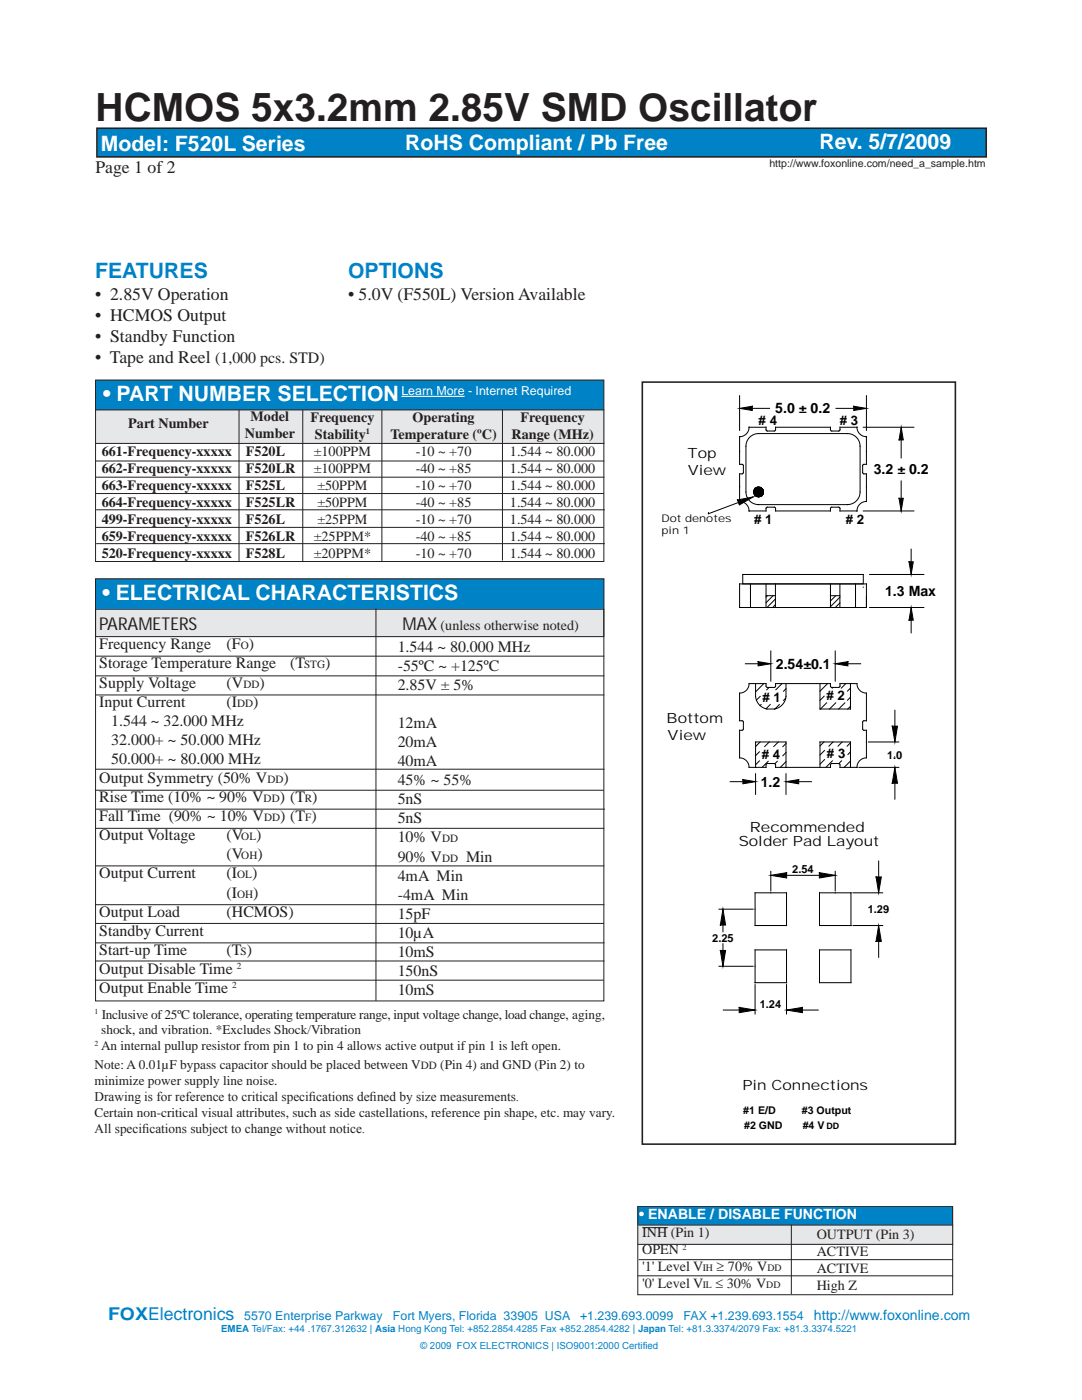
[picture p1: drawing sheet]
<svg xmlns="http://www.w3.org/2000/svg" width="216mm" height="279mm" viewBox="0 0 216 279" stroke-linecap="round" stroke-linejoin="round" font-family="sans-serif">
<defs><g id="words">
<text font-size="7.8" fill="#231f20" x="19.1" y="24.2">HCMOS 5x3.2mm 2.85V SMD Oscillator</text>
<g font-size="4.2" fill="#fff">
<text x="80.9" y="30">RoHS Compliant / Pb Free</text>
<text x="163.5" y="29.8">Rev. 5/7/2009</text>
<text x="20.1" y="30.1">Model: F520L Series</text>
<text x="20.6" y="80">• PART NUMBER SELECTION</text>
<text x="20.4" y="119.7">• ELECTRICAL CHARACTERISTICS</text>
</g>
<g font-size="4.2" fill="#0083c6">
<text x="19" y="55.6">FEATURES</text>
<text x="69.4" y="55.5">OPTIONS</text>
</g>
<g font-size="3.5" fill="#231f20">
<text x="19" y="34.5">Page 1 of 2</text>
<text x="19" y="59.8">• 2.85V Operation</text>
<text x="69.4" y="59.8">• 5.0V (F550L) Version Available</text>
<text x="19" y="64">• HCMOS Output</text>
<text x="19" y="68.3">• Standby Function</text>
<text x="19" y="72.5">• Tape and Reel (1,000 pcs. STD)</text>
<text x="19.8" y="125.8">PARAMETERS</text>
<text x="80.3" y="125.6">MAX</text>
</g>
<text font-size="3.5" fill="#0083c6" x="21.6" y="263.5">FOXElectronics</text>
<g font-size="3.2" fill="#231f20">
<text x="19.8" y="129.6">Frequency Range</text>
<text x="45.2" y="129.6">(F )</text>
<text x="79.4" y="130">1.544 ~ 80.000 MHz</text>
<text x="19.8" y="133.4">Storage Temperature Range</text>
<text x="19.8" y="137.2">Supply Voltage</text>
<text x="45.2" y="137.2">(V</text>
<text x="51.8" y="137.2">)</text>
<text x="57.9" y="133.4">(T</text>
<text x="64.9" y="133.4">)</text>
<text x="79.4" y="133.8">-55ºC ~ +125ºC</text>
<text x="79.4" y="137.7">2.85V ± 5%</text>
<text x="19.8" y="141">Input Current</text>
<text x="45.2" y="141">(I</text>
<text x="50.5" y="141">)</text>
<text x="22.2" y="144.8">1.544 ~ 32.000 MHz</text>
<text x="22.2" y="148.6">32.000+ ~ 50.000 MHz</text>
<text x="79.4" y="145.3">12mA</text>
<text x="79.4" y="149.1">20mA</text>
<text x="22.2" y="152.5">50.000+ ~ 80.000 MHz</text>
<text x="79.4" y="152.9">40mA</text>
<text x="19.8" y="156.3">Output Symmetry (50% V</text>
<text x="19.8" y="160.1">Rise Time (10% ~ 90% V</text>
<text x="55.8" y="160.1">) (T )</text>
<text x="56.6" y="156.3">)</text>
<text x="79.4" y="156.7">45% ~ 55%</text>
<text x="79.4" y="160.5">5nS</text>
<text x="19.8" y="163.9">Fall Time (90% ~ 10% V</text>
<text x="19.8" y="167.7">Output Voltage</text>
<text x="45.2" y="167.7">(V</text>
<text x="51.1" y="167.7">)</text>
<text x="55.9" y="163.9">) (T )</text>
<text x="79.4" y="164.3">5nS</text>
<text x="45.2" y="171.5">(V</text>
<text x="51.4" y="171.5">)</text>
<text x="79.4" y="168.1">10% V</text>
<text x="79.4" y="171.9">90% V</text>
<text x="93" y="171.9">Min</text>
<text x="19.8" y="175.3">Output Current</text>
<text x="45.2" y="175.3">(I</text>
<text x="45.2" y="179.1">(I</text>
<text x="50.3" y="175.3">)</text>
<text x="50.5" y="179.1">)</text>
<text x="79.4" y="175.8">4mA Min</text>
<text x="79.4" y="179.6">-4mA Min</text>
<text x="19.8" y="182.9">Output Load</text>
<text x="45.2" y="182.9">(HCMOS)</text>
<text x="79.4" y="183.4">15pF</text>
<text x="19.8" y="186.7">Standby Current</text>
<text x="19.8" y="190.6">Start-up Time</text>
<text x="45.2" y="190.6">(T )</text>
<text x="79.4" y="187.2">10µA</text>
<text x="79.4" y="191">10mS</text>
<text x="19.8" y="194.4">Output Disable Time</text>
<text x="79.4" y="194.8">150nS</text>
<text x="19.8" y="198.2">Output Enable Time</text>
<text x="79.4" y="198.6">10mS</text>
</g>
<g font-size="2.8" fill="#231f20">
<text x="50" y="84">Model</text>
<text x="25.6" y="85.4">Part Number</text>
<text x="48.9" y="87.4">Number</text>
<text x="61.9" y="84.2">Frequency</text>
<text x="62.8" y="87.6">Stability</text>
<text x="77.9" y="87.6">Temperature (ºC)</text>
<text x="82.3" y="84.2">Operating</text>
<text x="102.1" y="87.6">Range (MHz)</text>
<text x="103.9" y="84.2">Frequency</text>
<text x="20.3" y="91">661-Frequency-xxxxx</text>
<text x="20.3" y="94.4">662-Frequency-xxxxx</text>
<text x="49.1" y="91">F520L</text>
<text x="49.1" y="94.4">F520LR</text>
<text x="62.6" y="91">±100PPM</text>
<text x="62.6" y="94.4">±100PPM</text>
<text x="83" y="91">-10 ~ +70</text>
<text x="83" y="94.4">-40 ~ +85</text>
<text x="101.8" y="91">1.544 ~ 80.000</text>
<text x="101.8" y="94.4">1.544 ~ 80.000</text>
<text x="20.3" y="97.7">663-Frequency-xxxxx</text>
<text x="20.3" y="101.1">664-Frequency-xxxxx</text>
<text x="49.1" y="97.8">F525L</text>
<text x="49.1" y="101.1">F525LR</text>
<text x="63.3" y="97.8">±50PPM</text>
<text x="63.3" y="101.2">±50PPM</text>
<text x="83" y="97.8">-10 ~ +70</text>
<text x="83" y="101.2">-40 ~ +85</text>
<text x="101.8" y="97.8">1.544 ~ 80.000</text>
<text x="101.8" y="101.2">1.544 ~ 80.000</text>
<text x="20.3" y="104.5">499-Frequency-xxxxx</text>
<text x="20.3" y="107.9">659-Frequency-xxxxx</text>
<text x="49.1" y="104.5">F526L</text>
<text x="49.1" y="107.9">F526LR</text>
<text x="62.6" y="108">±25PPM*</text>
<text x="63.3" y="104.6">±25PPM</text>
<text x="83" y="104.6">-10 ~ +70</text>
<text x="83" y="108">-40 ~ +85</text>
<text x="101.8" y="104.6">1.544 ~ 80.000</text>
<text x="101.8" y="108">1.544 ~ 80.000</text>
<text x="20.3" y="111.3">520-Frequency-xxxxx</text>
<text x="49.1" y="111.3">F528L</text>
<text x="62.6" y="111.3">±20PPM*</text>
<text x="83" y="111.3">-10 ~ +70</text>
<text x="101.8" y="111.3">1.544 ~ 80.000</text>
<text x="87.9" y="125.6">(unless otherwise noted)</text>
<text x="128.1" y="246.9">INH (Pin 1)</text>
<text x="128.1" y="250.3">OPEN</text>
<text x="163" y="247.2">OUTPUT (Pin 3)</text>
<text x="163" y="250.6">ACTIVE</text>
<text x="128.1" y="253.7">'1' Level V</text>
<text x="128.1" y="257.1">'0' Level V</text>
<text x="142.8" y="257.1">≤ 30% V</text>
<text x="143" y="253.7">≥ 70% V</text>
<text x="163" y="254">ACTIVE</text>
<text x="163" y="257.4">High Z</text>
</g>
<g font-size="2.8">
<text x="154.7" y="82.5">5.0 ± 0.2</text>
<text x="137.2" y="91.4">Top</text>
<text x="137.2" y="94.8">View</text>
<text x="174.3" y="94.7">3.2 ± 0.2</text>
<text x="176.6" y="118.9">1.3 Max</text>
<text x="154.8" y="133.5">2.54±0.1</text>
<text x="133" y="144.4">Bottom</text>
<text x="133.2" y="147.7">View</text>
<text x="151.8" y="157">1.2</text>
<text x="149.6" y="166">Recommended</text>
<text x="147.4" y="168.9">Solder Pad Layout</text>
<text x="148.1" y="217.6">Pin Connections</text>
</g>
<g font-size="2.8" fill="#fff">
<text x="127.6" y="243.4">• En</text>
<text x="131.2" y="243.4">a</text>
<text x="135.3" y="243.4">ble / Di</text>
<text x="145.3" y="243.4">s</text>
<text x="145.3" y="243.4">a</text>
<text x="150" y="243.4">ble Fu</text>
<text x="158.2" y="243.4">n</text>
<text x="162.3" y="243.4">ct</text>
<text x="164.3" y="243.4">i</text>
<text x="164.3" y="243.4">o</text>
<text x="164.3" y="243.4">n</text>
</g>
<text font-size="2.8" fill="#0083c6" x="162.4" y="263.5">http://www.foxonline.com</text>
<g font-size="2.6">
<text x="151.4" y="84.8"># 4</text>
<text x="167.6" y="84.8"># 3</text>
<text x="150.5" y="104.6"># 1</text>
<text x="168.8" y="104.5"># 2</text>
<text x="152.2" y="140.1"># 1</text>
<text x="164.9" y="139.8"># 2</text>
<text x="152" y="151.4"># 4</text>
<text x="165" y="151.3"># 3</text>
</g>
<g font-size="2.6" fill="#231f20">
<text x="20.3" y="203.3">Inclusive of 25ºC tolerance, operating temperature range, input voltage change, load change, aging,</text>
<text x="20.2" y="209.6">An internal pullup resistor from pin 1 to pin 4 allows active output if pin 1 is left open.</text>
<text x="20.2" y="206.4">shock, and vibration. *Excludes Shock/Vibration</text>
<text x="18.9" y="213.4">Note: A 0.01µF bypass capacitor should be placed between V</text>
<text x="87.9" y="213.4">(Pin 4) and GND (Pin 2) to</text>
<text x="18.9" y="216.6">minimize power supply line noise.</text>
<text x="18.9" y="219.8">Drawing is for reference to critical specif</text>
<text x="61.6" y="219.8">ications def</text>
<text x="73.8" y="219.8">ined by size measurements.</text>
<text x="18.9" y="223">Certain non-critical visual attributes, such as side castellations, reference pin shape, etc. may vary.</text>
<text x="18.9" y="226.1">All specif</text>
<text x="28.4" y="226.1">ications subject to change without notice.</text>
</g>
<text font-size="2.5" fill="#fff" x="80.1" y="78.8">Learn More - Internet Required</text>
<g font-size="2.5" fill="#0083c6">
<text x="48.8" y="263.5">5570 Enterprise Parkway</text>
<text x="78.4" y="263.5">Fort Myers, Florida 33905 USA</text>
<text x="115.7" y="263.5">+1.239.693.0099</text>
<text x="136.4" y="263.5">FAX +1.239.693.1554</text>
</g>
<g font-size="2.2" fill="#231f20">
<text x="48" y="129.6">O</text>
<text x="48.6" y="137.2">DD</text>
<text x="60.7" y="133.4">STG</text>
<text x="47.3" y="141">DD</text>
<text x="52.6" y="160.1">DD</text>
<text x="53.4" y="156.3">DD</text>
<text x="60.8" y="160.1">R</text>
<text x="48.1" y="167.7">OL</text>
<text x="52.7" y="163.9">DD</text>
<text x="60.9" y="163.9">F</text>
<text x="48.1" y="171.5">OH</text>
<text x="88.2" y="168.1">DD</text>
<text x="88.2" y="171.9">DD</text>
<text x="47.3" y="175.3">OL</text>
<text x="47.3" y="179.1">OH</text>
<text x="48" y="190.6">S</text>
<text x="84" y="213.4">DD</text>
</g>
<g font-size="2.2">
<text x="177" y="151.4">1.0</text>
<text x="158.1" y="174.3">2.54</text>
<text x="173.1" y="182.2">1.29</text>
<text x="142.1" y="187.9">2.25</text>
<text x="151.6" y="201.2">1.24</text>
</g>
<text font-size="2.1" fill="#231f20" x="153.5" y="33.3">http://www.foxonline.com/need_a_sample.htm</text>
<g font-size="2.1">
<text x="132" y="104.1">Dot denotes</text>
<text x="132" y="106.6">pin 1</text>
<text x="148.3" y="222.4">#1 E/D</text>
<text x="148.5" y="225.2">#2 GND</text>
<text x="160" y="222.4">#3 Output</text>
<text x="160.2" y="225.2">#4 V</text>
</g>
<g font-size="2" fill="#231f20">
<text x="140.2" y="253.7">IH</text>
<text x="140.2" y="257.1">IL</text>
<text x="152.9" y="257.1">DD</text>
<text x="153.1" y="253.7">DD</text>
</g>
<g font-size="1.9" fill="#231f20">
<text x="46.4" y="197.1">2</text>
<text x="47.2" y="193.3">2</text>
</g>
<g font-size="1.9" fill="#0083c6">
<text x="44.1" y="265.8">EMEA Tel/Fax: +44 .1767.312632 | Asia Hong Kong Tel: +852.2854.4285 Fax +852.2854.4282 | Japan Tel: +81.3.3374/2079 Fax: +81.3.3374.5221</text>
<text x="83.8" y="269.2">© 2009 FOX ELECTRONICS | ISO9001:2000 Certif</text>
<text x="128.2" y="269.2">ied</text>
</g>
<text font-size="1.8" x="164.9" y="225.2">DD</text>
<g font-size="1.6" fill="#231f20">
<text x="73" y="86.7">1</text>
<text x="136.2" y="249.4">2</text>
</g>
<g font-size="1.5" fill="#231f20">
<text x="18.9" y="202.4">1</text>
<text x="18.9" y="208.7">2</text>
</g>
</g></defs>
<path d="M19 75.9h101.6v6h-101.6z" fill-rule="evenodd" fill="#0083c6"/>
<path d="M19 81.9h101.6v6.7h-101.6z" fill-rule="evenodd" fill="#e6e7e9"/>
<path d="M19.1 75.8h101.4v36.3h-101.4zM19 81.8h101.6M19 92h101.6M19 98.5h101.5M19.1 88.5h101.5M19.1 95.2h101.5M60.4 81.7v30.4M76.2 81.7v30.4M100.3 81.7v30.2M19 105.3h101.5M19.2 101.7h101.5M19.2 108.5h101.5" fill="none" stroke="#231f20" stroke-width=".2"/>
<path d="M127.1 244.5h63.1v3.9h-63.1z" fill-rule="evenodd" fill="#e6e7e9"/>
<path d="M127.2 240.8h63v3.7h-63z" fill-rule="evenodd" fill="#0083c6"/>
<path d="M47.7 81.8v30.3M127.2 248.3h63M127.2 254.6h63M127.3 240.8h62.8v17.6h-62.8zM127.4 244.5h62.8M127.4 251.4h62.8M128.2 245h5M157.9 244.4v13.9" fill="none" stroke="#231f20" stroke-width=".2"/>
<path d="M80.1 79.1h12.6" fill="none" stroke="#fff" stroke-width=".2"/>
<path d="M19.1 121.6h101.4v5.5h-101.4z" fill-rule="evenodd" fill="#e6e7e9"/>
<path d="M19.1 121.6h101.4v5.5h-101.4z" fill="none" stroke="#231f20" stroke-width=".2"/>
<path d="M19.1 115.5h101.4v5.9h-101.4z" fill-rule="evenodd" fill="#0083c6"/>
<path d="M19.1 115.5h101.4v5.9h-101.4z" fill="none" stroke="#0083c6" stroke-width=".2"/>
<g fill="none" stroke="#231f20" stroke-width=".2">
<path d="M19.1 115.5h101.4v84.3h-101.4zM19 138.7h101.6M19 134.9h101.6M19 131h101.6M75 121.4v78.3M18.9 157.7h101.6M19 153.5h101.6M19 165.3h101.6M19 172.8h101.6M19.2 161.5h101.5M18.9 195.6h101.6M19 184.3h101.5"/>
<path d="M19 180.6h101.6M19.1 188.2h101.5M19.1 191.8h101.5"/>
</g>
<path d="M19.3 25.6h177.5v5.7h-177.5z" fill-rule="evenodd" fill="#0083c6"/>
<path d="M19.3 25.6h177.5v5.7h-177.5z" fill="none" stroke="#231f20" stroke-width=".32"/>
<path d="M128.2 76.3h62.4v152h-62.4z" fill-rule="evenodd" fill="#fff"/>
<path d="M128.2 76.3h62.4v152h-62.4z" fill="none" stroke="#231f20" stroke-width=".32"/>
<path d="M131.3 77.6h56.6v148h-56.6z" fill-rule="evenodd" fill="#fff"/>
<g fill="none" stroke="#000" stroke-width=".2">
<path d="M147.6 79v6.9M172.9 79v6.9M147.2 99.8l3.1-.6-2.8 1.6zM147.6 87.2a1.89 1.89 0 0 0 1.9-1.9h3.4v.6l.2 .1h1.5l.2-.7h10.9l.1 .7h1.6l.2-.1v-.6h3.4a1.87 1.87 0 0 0 1.9 1.9M147.6 87.2v5.5h.6l.1 .2v1.5l-.7 .2v5.5a1.91 1.91 0 0 1 1.9 1.9h3.4l.1-.8h1.5l.2 .1 .1 .7h10.9v-.7l.3-.1h1.5l.1 .8h3.4a1.89 1.89 0 0 1 1.9-1.9v-5.5l-.6-.1-.2-.2 .1-1.5 .7-.1v-5.5M147.6 81.5l2.5-.4v.8zM147.6 87.2h.1M147.6 97.2h.1M147.6 90.1h.1M149.6 87.3l1-.7 .8-.1h17.7a2.51 2.51 0 0 1 2.5 2.6v9.1a2.53 2.53 0 0 1-2.5 2.5h-17.7a2.53 2.53 0 0 1-2.6-2.5v-9.1l.2-.8zM150.1 81.5h3.5M150.4 97.9v.5z"/>
<path d="M150.4 97.9l.1 .8zM150.5 97.7v1zM150.5 97.7l.2 1.2-.2-.2zM150.7 97.5v1.4l-.2-1.2zM150.7 97.5l.2 1.5-.2-.1zM150.7 97.5l.2-.2v1.7zM150.9 97.3l.2 1.8-.2-.1zM150.9 97.3l.2-.1v1.9zM151.1 97.2l.3 2-.3-.1zM151.1 97.2h.3v2zM151.4 97.2l.2 1.9-.2 .1zM151.4 97.2h.2v1.9z"/>
<path d="M151.6 97.2l.3 1.8-.3 .1zM151.6 97.2l.3 .1v1.7zM151.9 97.3l.2 1.6-.2 .1zM151.9 97.3l.2 .2v1.4zM152.1 97.5l.1 1.2-.1 .2zM152.1 97.5l.1 .2v1zM152.2 97.7v1zM152.2 97.7l.1 .7zM152.3 97.9v.5zM166.8 81.5h3.6M170.4 81.1l2.5 .4-2.5 .4zM172.3 85.3h10"/>
<path d="M172.9 87.2h.1M172.9 81.5h.1M179.4 99.4h.8l-.4 2.6zM179.8 85.3l.4 2.5h-.8zM179.8 87.8v3.6M179.8 96v3.4M147.3 100.3l-5.9 2.2v-.2M147.6 116.5h25.3v4.7h-25.3zM148.2 114.6h24.1v1.9h-24.1zM149.7 116.5v4.7M152.9 118.9h1.8M152.9 116.5v4.7"/>
<path d="M153.1 118.9l-.2 .3M154.3 118.9l-1.4 1.4M154.7 116.5v4.7M154.7 119.5l-1.7 1.7M165.7 118.9h1.9M165.7 116.5v4.7M166.8 118.9l-1.1 1M167.6 116.5v4.7M167.6 119.2l-1.9 1.9M170.7 116.5v4.7M172.3 102h10M172.3 117.2h.1"/>
<path d="M173.5 114.6h10.8M181.4 112.1h.8l-.4 2.5zM181.8 109.6v2.5M148.7 132.5h2.6M150.8 136.4v2.6a2.77 2.77 0 0 0 2.2 2.5 3 3 0 0 0 3.4-1.2l.4-1.3v-2.6M151.3 132l2.5 .5-2.5 .4zM151.7 139l-.8 .7M152.4 136.4l-1.6 1.7M153.5 137.2l-.5 .5M153.8 129.9v6M154.7 120.7l-.5 .5M156 136.4l-1.2 1.3"/>
<path d="M156.8 139.3l-.5 .5M156.8 137.5l-.5 .5M163.6 136.4v5.1h6.1v-5.1M164.4 138.9l-.8 .9M165.1 136.4l-1.5 1.5M166.2 137.2l-.1 .1M166.7 132.5l2.5-.5v.9zM166.7 129.9v6M166.7 132.5h.1M167.6 120.3l-.9 .9M168.8 136.4l-.9 .9M169.2 132.5h2.5"/>
<path d="M169.7 137.3l-.6 .6M169.7 139.1l-.6 .6M173.5 121.2h10.8M181.8 121.2l.4 2.6h-.8zM181.8 123.8v2.5M145.7 156h2.5M147.6 143.8v-5.5a1.89 1.89 0 0 0 1.9-1.9h3.4v.7l.2 .1h1.5l.2-.8h10.9l.1 .8h1.6l.2-.1v-.7h3.4a1.89 1.89 0 0 0 1.9 1.9v5.5M147.6 143.8l.6 .1 .1 .2v1.5l-.7 .1v5.5a1.91 1.91 0 0 1 1.9 1.9h3.4l.1-.7h1.5l.2 .1 .1 .6h10.9l.1-.7h1.6M148.2 155.6l2.6 .4-2.6 .4zM150.8 153.1v-5h6v5M150.8 154.4v4.1M151.5 150l-.7 .8"/>
<path d="M151.5 151.9l-.7 .7M151.7 148.1l-.9 .9M151.9 140.6l-.2 .2M153.3 151.9l-1.2 1.3M153.5 148.1l-.9 .9M153.7 140.6l-.9 .9M155.1 151.9l-.5 .5M155.3 148.1l-.9 .9M155.5 140.6l-.9 .9M156.8 156l2.6-.4v.8zM156.8 154.4v4.1M156.8 156h.1"/>
<path d="M156.8 148.4l-.6 .6M156.8 150.2l-.6 .6M156.8 152l-1.1 1.2M159.4 156h2.5M163.6 153.1v-5h6.1v5M164.4 148.1l-.8 .8M164.5 149.8l-.9 .9M164.5 151.6l-.9 .9M164.9 140.3l-1.2 1.2M166.1 151.8l-1.3 1.4M166.2 148.1l-.8 .8M166.7 140.3l-1.2 1.2"/>
<path d="M167.9 151.8l-.5 .6M168 148.1l-.8 .8M168.6 140.3l-1.3 1.2M169.7 141l-.5 .5M169.7 148.2l-.7 .7M169.7 150.1l-.5 .5M169.7 151.9l-1.3 1.3M171.4 153.1h7.9M172.9 143.8l-.6 .1-.2 .2 .1 1.5 .7 .1v5.5a1.91 1.91 0 0 0-1.9 1.9h-3.4v-.6l-.2-.1M172.9 148.1h.1M173.3 148.1h6M178 144.9h1.1l-.5 3.2z"/>
<path d="M178.5 151h.1M178.6 153.1l.5 3.2h-1.1zM178.6 141.8v3.1M178.6 156.3v3.2M150.7 178.2h6.2v6.5h-6.2zM153.8 174.7l3.2-.5v1zM153.8 173.9v3.9M157 174.7h6.5M163.5 174.2l3.2 .5-3.2 .5zM163.5 178.2h6.3v6.5h-6.3zM166.7 173.9v3.9M166.7 174.7h.1"/>
<path d="M170.2 178.2h5.9M174.8 175h1.1l-.6 3.2zM175.3 171.8v3.2M143.5 192.8h6.8M143.5 181.4h6.8M143.7 189.7h1.1l-.5 3.1zM144.3 181.4l.5 3.2h-1.1zM144.3 184.6v1.3M144.3 188.3v1.4M150.7 189.6h6.2l.1 6.5h-6.3zM150.7 196.5v5.9M150.7 192.8h.1"/>
<path d="M150.7 181.4h.1M156.9 196.5v5.9M163.5 189.6h6.3v6.5h-6.3zM170.2 184.7h5.9M175.3 184.7l.6 3.2h-1.1zM175.3 187.9v3.1M144.3 201.6h3.2M147.5 201l3.2 .6-3.2 .5zM156.9 201.6l3.2-.6v1.1zM156.9 201.6h.1M160.1 201.6h3.2"/>
<circle cx="151.4" cy="98.2" r=".97"/>
</g>
<g fill="#000">
<path d="M147.2 99.8l3.1-.6-2.8 1.6zM147.6 81.5l2.5-.4v.8zM150.4 97.9v.5zM150.5 97.7v1zM150.4 97.9l.1 .8zM150.7 97.5v1.4l-.2-1.2zM150.5 97.7l.2 1.2-.2-.2zM150.7 97.5l.2-.2v1.7zM150.7 97.5l.2 1.5-.2-.1zM150.9 97.3l.2-.1v1.9zM150.9 97.3l.2 1.8-.2-.1zM151.1 97.2h.3v2z"/>
<path d="M151.1 97.2l.3 2-.3-.1zM151.4 97.2h.2v1.9zM151.4 97.2l.2 1.9-.2 .1zM151.6 97.2l.3 .1v1.7zM151.6 97.2l.3 1.8-.3 .1zM151.9 97.3l.2 .2v1.4zM151.9 97.3l.2 1.6-.2 .1zM152.1 97.5l.1 .2v1zM152.1 97.5l.1 1.2-.1 .2zM152.2 97.7l.1 .7zM152.2 97.7v1zM152.3 97.9v.5z"/>
<path d="M170.4 81.1l2.5 .4-2.5 .4zM179.8 85.3l.4 2.5h-.8zM179.4 99.4h.8l-.4 2.6zM181.4 112.1h.8l-.4 2.5zM151.3 132l2.5 .5-2.5 .4zM166.7 132.5l2.5-.5v.9zM181.8 121.2l.4 2.6h-.8zM148.2 155.6l2.6 .4-2.6 .4zM156.8 156l2.6-.4v.8zM178 144.9h1.1l-.5 3.2zM178.6 153.1l.5 3.2h-1.1zM153.8 174.7l3.2-.5v1z"/>
<path d="M163.5 174.2l3.2 .5-3.2 .5zM174.8 175h1.1l-.6 3.2zM143.7 189.7h1.1l-.5 3.1zM144.3 181.4l.5 3.2h-1.1zM175.3 184.7l.6 3.2h-1.1zM147.5 201l3.2 .6-3.2 .5zM156.9 201.6l3.2-.6v1.1z"/>
</g>
<use href="#words"/>
</svg>
